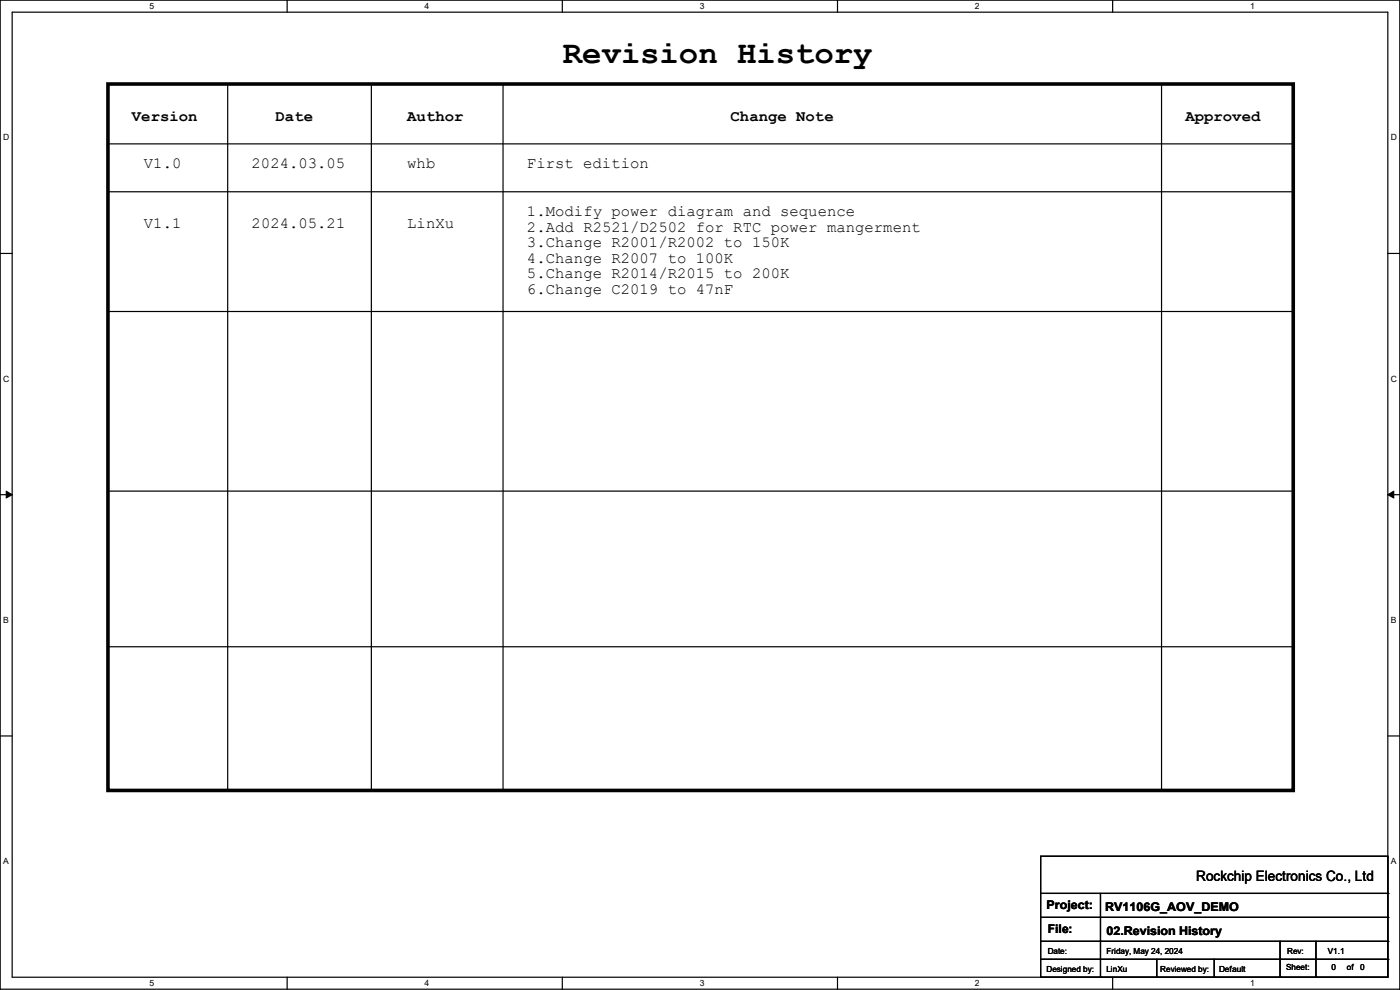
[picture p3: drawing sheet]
<svg xmlns="http://www.w3.org/2000/svg" width="297mm" height="210mm" viewBox="0 0 297 210" stroke-linecap="round" stroke-linejoin="round" font-family="sans-serif">
<defs><g id="words">
<text font-size="6.9" x="119.4" y="13.3">Revision History</text>
<g font-size="3.3">
<text x="28" y="25.6">Version</text>
<text x="58.5" y="25.6">Date</text>
<text x="86.4" y="25.6">Author</text>
<text x="155" y="25.6">Change Note</text>
<text x="251.5" y="25.6">Approved</text>
<text x="30.5" y="35.7">V1.0</text>
<text x="53.4" y="35.7">2024.03.05</text>
<text x="86.4" y="35.7">whb</text>
<text x="111.8" y="35.7">First edition</text>
<text x="111.8" y="45.8">1.Modify power diagram and sequence</text>
<text x="30.5" y="48.4">V1.1</text>
<text x="53.4" y="48.4">2024.05.21</text>
<text x="86.4" y="48.4">LinXu</text>
<text x="111.8" y="49.1">2.Add R2521/D2502 for RTC power mangerment</text>
<text x="111.8" y="52.5">3.Change R2001/R2002 to 150K</text>
<text x="111.8" y="55.8">4.Change R2007 to 100K</text>
<text x="111.8" y="59.1">5.Change R2014/R2015 to 200K</text>
<text x="111.8" y="62.4">6.Change C2019 to 47nF</text>
</g>
<text font-size="3" x="253.8" y="186.9">Rockchip Electronics Co., Ltd</text>
<g font-size="2.5">
<text x="222" y="192.9">Project:</text>
<text x="222.3" y="198">File:</text>
<text x="234.5" y="193.2">RV1106G_AOV_DEMO</text>
<text x="234.7" y="198.2">02.Revision History</text>
</g>
<g font-size="1.8">
<text x="31.7" y="1.9">5</text>
<text x="90.1" y="1.9">4</text>
<text x="148.5" y="1.9">3</text>
<text x="206.8" y="1.9">2</text>
<text x="265.2" y="1.9">1</text>
<text x=".7" y="29.8">D</text>
<text x="295.1" y="29.8">D</text>
<text x=".7" y="80.9">C</text>
<text x="295.1" y="80.9">C</text>
<text x=".7" y="132.1">B</text>
<text x="295.1" y="132.1">B</text>
<text x=".7" y="183.3">A</text>
<text x="295.1" y="183.3">A</text>
<text x="222.3" y="202.3">Date:</text>
<text x="234.7" y="202.3">Friday, May 24, 2024</text>
<text x="273.1" y="202.3">Rev:</text>
<text x="281.7" y="202.3">V1.1</text>
<text x="31.7" y="209.2">5</text>
<text x="90.1" y="209.2">4</text>
<text x="148.5" y="209.2">3</text>
<text x="206.8" y="209.2">2</text>
<text x="222" y="206.1">Designed by:</text>
<text x="234.7" y="206.1">LinXu</text>
<text x="246.2" y="206.1">Reviewed by:</text>
<text x="258.6" y="206.1">Default</text>
<text x="265.2" y="209.2">1</text>
<text x="272.8" y="205.9">Sheet:</text>
<text x="282.5" y="205.9">0</text>
<text x="285.7" y="205.9">of</text>
<text x="288.6" y="205.9">0</text>
</g>
</g></defs>
<path d="M0 0h297v209.8h-297zM2.6 2.6h291.8v204.7h-291.8z" fill="none" stroke="#000" stroke-width=".25"/>
<g fill="#fff">
<path d="M31.7 .3h1v2h-1z"/>
<path d="M31.7 207.6h1v1.9h-1z"/>
</g>
<path d="M60.9 0v2.6M60.9 207.3v2.5" fill="none" stroke="#000" stroke-width=".25"/>
<g fill="#fff">
<path d="M90.1 .3h1v2h-1z"/>
<path d="M90.1 207.6h1v1.9h-1z"/>
</g>
<path d="M119.3 0v2.6M119.3 207.3v2.5" fill="none" stroke="#000" stroke-width=".25"/>
<g fill="#fff">
<path d="M148.5 .3h.9v2h-.9z"/>
<path d="M148.5 207.6h.9v1.9h-.9z"/>
</g>
<path d="M177.7 0v2.6M177.7 207.3v2.5" fill="none" stroke="#000" stroke-width=".25"/>
<g fill="#fff">
<path d="M206.8 .3h1v2h-1z"/>
<path d="M206.8 207.6h1v1.9h-1z"/>
</g>
<path d="M236.1 0v2.6M236.1 207.3v2.5" fill="none" stroke="#000" stroke-width=".25"/>
<g fill="#fff">
<path d="M265.2 .3h1v2h-1z"/>
<path d="M265.2 207.6h1v1.9h-1z"/>
<path d="M.7 28.2h1.2v1.9h-1.2z"/>
<path d="M295.1 28.2h1.2v1.9h-1.2z"/>
<path d="M.7 79.3h1.2v2h-1.2z"/>
<path d="M295.1 79.3h1.2v2h-1.2z"/>
</g>
<path d="M0 53.8h2.6M294.4 53.8h2.6" fill="none" stroke="#000" stroke-width=".25"/>
<g fill="#fff">
<path d="M.7 130.5h1.2v2h-1.2z"/>
<path d="M295.1 130.5h1.1v2h-1.1z"/>
</g>
<path d="M0 104.9h2.6M294.4 104.9h2.6" fill="none" stroke="#000" stroke-width=".25"/>
<path d="M1.3 104.2l1.3 .7-1.3 .8zM294.4 104.9l1.3-.7v1.5z" fill="#000" stroke="#000" stroke-width=".21"/>
<g fill="#fff">
<path d="M.7 181.7h1.2v2h-1.2z"/>
<path d="M295.1 181.7h1.1v2h-1.1z"/>
</g>
<g fill="none" stroke="#000" stroke-width=".25">
<path d="M48.3 17.8v149.9M78.8 17.8v149.9M106.7 17.8v149.9M246.4 17.8v149.9M22.9 30.5h251.5M274.4 30.5h.1M22.9 40.7h251.5M274.4 40.7h.1M22.9 66.1h251.5M274.4 66.1h.1M22.9 104.2h251.5M274.4 104.2h.1"/>
<path d="M22.9 137.2h251.5M274.4 137.2h.1M0 156.1h2.6M294.4 156.1h2.6M48.3 167.7h.1M78.8 167.7h.1M106.7 167.7h.1M246.4 167.7h.1M220.8 181.7h73.6v25.6h-73.6zM220.8 189.5h73.6M220.8 194.6h73.6M220.8 199.7h73.6"/>
<path d="M233.5 189.5v17.8M271.6 199.7v7.6M279.2 199.7v7.6M294.4 189.5h.1M294.4 194.6h.1M294.4 199.7h.1M220.8 203.5h73.6M233.5 207.3h.1M245.4 207.3h.1M245.4 203.5v3.8M257.6 207.3h.1M257.6 203.5v3.8"/>
<path d="M271.6 207.3h.1M279.2 207.3h.1M294.4 203.5h.1"/>
</g>
<path d="M22.9 17.8h251.5v149.9h-251.5z" fill="none" stroke="#000" stroke-width=".76"/>
<use href="#words"/>
</svg>
